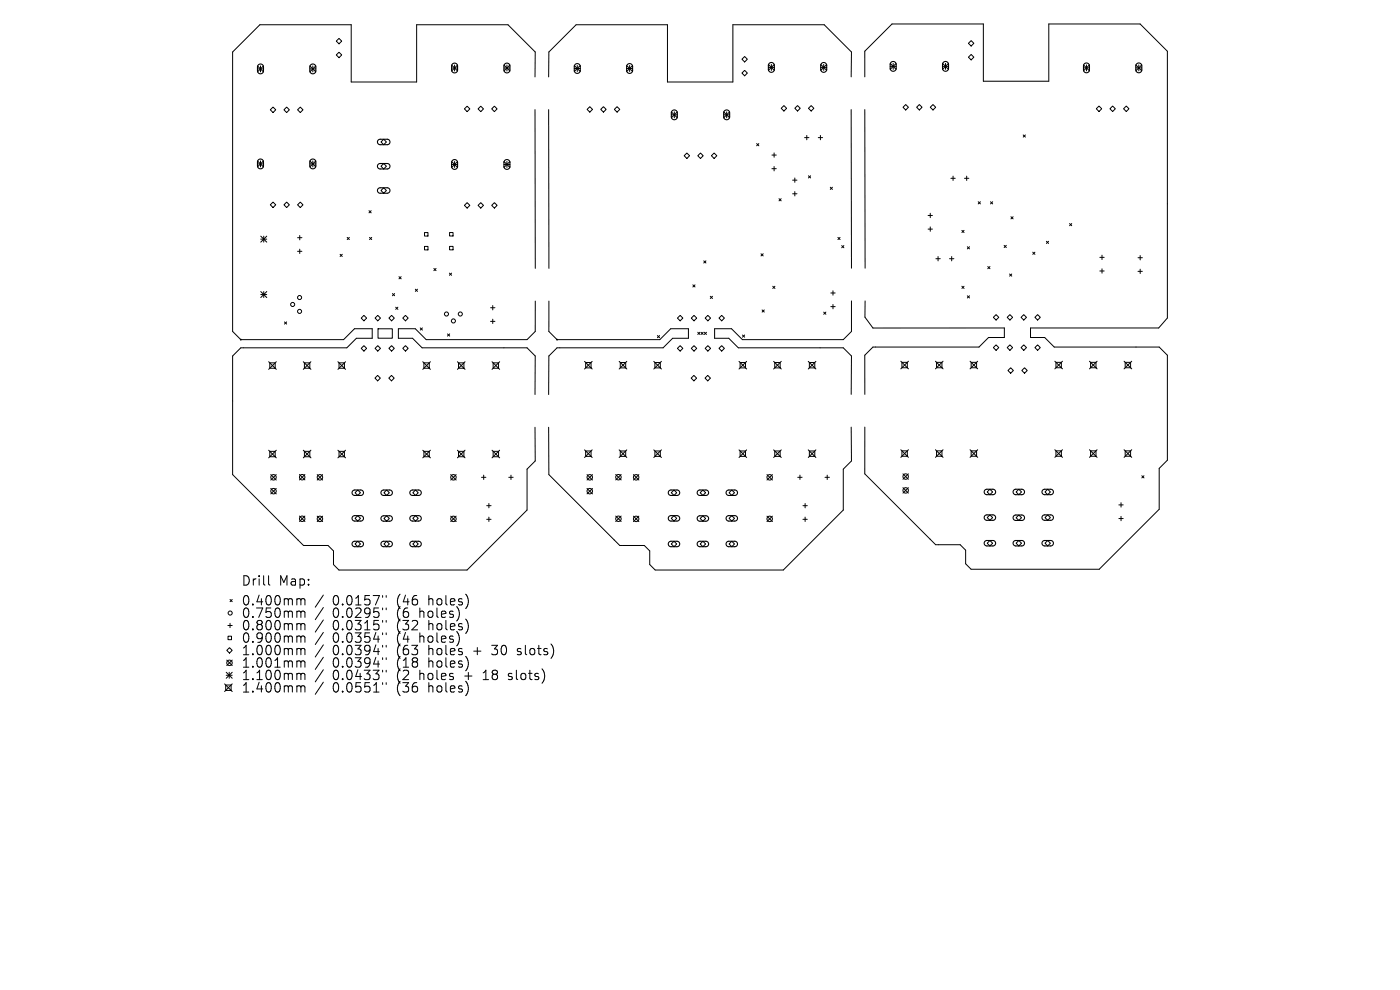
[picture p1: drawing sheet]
<svg xmlns="http://www.w3.org/2000/svg" width="297mm" height="210mm" viewBox="0 0 297 210" stroke-linecap="round" stroke-linejoin="round" font-family="sans-serif">
<defs><g id="words">
<g font-size="2.8">
<text x="51.3" y="124.5">Drill</text>
<text x="59.2" y="124.5">Map:</text>
<text x="51.3" y="128.7">0.400mm</text>
<text x="51.3" y="131.3">0.750mm</text>
<text x="70.5" y="128.7">0.0157&quot;</text>
<text x="70.5" y="131.3">0.0295&quot;</text>
<text x="84.1" y="128.7">(46</text>
<text x="84.1" y="131.3">(6</text>
<text x="89" y="131.3">holes)</text>
<text x="90.9" y="128.7">holes)</text>
<text x="51.3" y="133.9">0.800mm</text>
<text x="51.3" y="136.6">0.900mm</text>
<text x="70.5" y="133.9">0.0315&quot;</text>
<text x="70.5" y="136.6">0.0354&quot;</text>
<text x="84.1" y="133.9">(32</text>
<text x="84.1" y="136.6">(4</text>
<text x="89" y="136.6">holes)</text>
<text x="90.9" y="133.9">holes)</text>
<text x="51.3" y="139.2">1.000mm</text>
<text x="51.3" y="141.9">1.001mm</text>
<text x="70.5" y="139.2">0.0394&quot;</text>
<text x="70.5" y="141.9">0.0394&quot;</text>
<text x="84.1" y="139.2">(63</text>
<text x="84.1" y="141.9">(18</text>
<text x="90.9" y="139.2">holes</text>
<text x="90.9" y="141.9">holes)</text>
<text x="100.5" y="139.2">+</text>
<text x="104.6" y="139.2">30</text>
<text x="110.1" y="139.2">slots)</text>
<text x="51.3" y="144.5">1.100mm</text>
<text x="51.3" y="147.1">1.400mm</text>
<text x="70.5" y="144.5">0.0433&quot;</text>
<text x="70.5" y="147.1">0.0551&quot;</text>
<text x="84.1" y="144.5">(2</text>
<text x="84.1" y="147.1">(36</text>
<text x="89" y="144.5">holes</text>
<text x="90.9" y="147.1">holes)</text>
<text x="98.6" y="144.5">+</text>
<text x="102.7" y="144.5">18</text>
<text x="108.2" y="144.5">slots)</text>
</g>
</g></defs>
<g fill="none" stroke="#000" stroke-width=".21">
<path d="M54.6 14l1.3 1.3M54.6 14.6h1.3M55.3 14v1.3M55.9 14l-1.3 1.3M65.7 14.6h1.3M65.7 14l1.3 1.3M66.4 14v1.3M67 14l-1.3 1.3M71.3 11.7l.6-.6 .6 .6-.6 .5zM71.9 8.1l.6 .6-.6 .6-.6-.6zM95.8 13.8l1.3 1.3M95.8 14.4h1.3"/>
<path d="M96.4 13.8v1.3M97.1 13.8l-1.3 1.3M106.9 14.4h1.3M106.9 13.8l1.3 1.3M107.5 13.8v1.3M108.2 13.8l-1.3 1.3M113.5 16.3v-5.3l-5.7-5.8h-19.4v12.2h-13.9v-12.2h-19.4l-5.8 5.8v59.3l1.8 1.7h21.8l2.3-2.3h3.8v2.1h-3.4l-2 2h-22.5l-1.8 1.7v25.2l15.1 15h5.2l1.1 1.2v2.9l1.2 1.1h27.2l12.7-12.7v-8.7l1.7-1.7v-7.2M121.8 13.9l1.3 1.3M121.8 14.5h1.3M122.5 13.9v1.3M123.1 13.9l-1.3 1.3M132.9 14.5h1.3"/>
<path d="M132.9 13.9l1.3 1.3M133.6 13.9v1.3M134.2 13.9l-1.3 1.3M157.4 12.6l.6-.6 .6 .6-.6 .5zM157.4 15.5l.6-.6 .6 .6-.6 .6zM163 13.7l1.3 1.2M163 14.3h1.3M163.6 13.7v1.2M164.3 13.7l-1.3 1.2M174.1 14.3h1.3M174.1 13.7l1.3 1.2M174.7 13.7v1.2"/>
<path d="M175.4 13.7l-1.3 1.2M180.6 16.3v-5.3l-5.7-5.8h-19.4v12.2h-13.9v-12.2h-19.4l-5.8 5.8v5.3M183.5 16.3v-5.4l5.7-5.8h19.4v12.1h13.9v-12.1h19.4l5.8 5.8v56.6l-1.9 2.1h-27.2v2h3l2.1 2h22.2l1.8 1.8v22.2l-1.8 1.8v8.6l-12.7 12.8h-27.2l-1.1-1.2v-2.9l-1.2-1.1h-5.2l-15-15.1v-9.9M188.8 13.4l1.3 1.3M188.8 14.1h1.3M189.5 13.4v1.3M190.1 13.4l-1.3 1.3M200 14.1h1.2M200 13.4l1.2 1.3M200.6 13.4v1.3M201.2 13.4l-1.2 1.3M205.4 9.2l.6-.6 .6 .6-.6 .6z"/>
<path d="M206 11.6l.6 .5-.6 .6-.6-.6zM229.9 13.8l1.2 1.2M229.9 14.4h1.2M230.5 13.8v1.2M231.1 13.8l-1.2 1.2M241 14.4h1.2M241 13.8l1.2 1.2M241.6 13.8v1.2M242.2 13.8l-1.2 1.2M54.6 34.1l1.3 1.3M54.6 34.8h1.3M55.3 34.1v1.3"/>
<path d="M55.9 34.1l-1.3 1.3M57.9 22.7l.6 .6-.6 .6-.6-.6zM60.8 22.7l.6 .6-.6 .6-.6-.6zM63.7 22.7l.6 .6-.6 .6-.6-.6zM65.7 34.8h1.3M65.7 34.1l1.3 1.3M66.4 34.1v1.3M67 34.1l-1.3 1.3M80.8 30.1l.6-.6 .6 .6-.6 .6zM80.8 35.3l.6-.6 .6 .6-.6 .5zM95.8 34.3l1.3 1.2M95.8 34.9h1.3"/>
<path d="M96.4 34.3v1.2M97.1 34.3l-1.3 1.2M98.5 23.1l.6-.6 .6 .6-.6 .6zM101.4 23.1l.6-.6 .6 .6-.6 .6zM104.3 23.1l.6-.6 .6 .6-.6 .6zM106.9 34.9h1.3M106.9 34.3l1.3 1.2M107.5 34.3v1.2M108.2 34.3l-1.3 1.2M113.5 23.3l.1 33.6M116.4 23.3v33.6M124.5 23.2l.6-.6 .6 .6-.6 .6z"/>
<path d="M127.4 23.2l.6-.6 .6 .6-.6 .6zM130.3 23.2l.6-.6 .6 .6-.6 .6zM142.4 23.7l1.3 1.3M142.4 24.4h1.3M143.1 23.7v1.3M143.7 23.7l-1.3 1.3M145.7 32.5l.6 .5-.6 .6-.6-.6zM148.6 32.5l.6 .5-.6 .6-.6-.6zM151.5 32.5l.6 .5-.6 .6-.6-.6zM153.5 24.4h1.3M153.5 23.7l1.3 1.3M154.2 23.7v1.3"/>
<path d="M154.8 23.7l-1.3 1.3M160.5 30.5l.5 .4M161 30.5l-.5 .4M163.8 32.9h.9M163.8 35.8h.9M164.2 32.4v1M164.2 35.3v.9M165.7 23l.6-.6 .6 .6-.6 .6zM168.2 38.2h.9M168.6 23l.6-.6 .6 .6-.6 .6zM168.6 37.8v.9M170.7 29.2h.9"/>
<path d="M171.2 28.7v1M171.5 23l.6-.6 .6 .6-.6 .6zM171.5 37.3l.5 .5M172 37.3l-.5 .5M173.6 29.2h.9M174 28.7v1M176.1 39.7l.5 .5M176.6 39.7l-.5 .5M180.6 23.2v33.7M183.5 23.2v33.7M192.1 22.2l.6 .6-.6 .5-.5-.5zM195 22.2l.6 .6-.6 .5-.5-.5z"/>
<path d="M197.9 22.2l.6 .6-.6 .5-.6-.5zM201.7 37.8h.9M202.2 37.4v.9M204.6 37.8h.9M205.1 37.4v.9M217.1 28.6l.4 .5M217.5 28.6l-.4 .5M233.1 22.5l.6 .6-.6 .6-.5-.6zM236 22.5l.6 .6-.6 .6-.5-.6zM238.9 22.5l.6 .6-.6 .6-.5-.6zM55.3 50.1l1.3 1.3M55.3 50.7h1.3"/>
<path d="M56 50.1v1.3M56.6 50.1l-1.3 1.3M57.9 42.9l.6 .5-.6 .6-.6-.6zM60.8 42.9l.6 .5-.6 .6-.6-.6zM63.1 50.4h1M63.1 53.3h1M63.6 50v.9M63.6 52.8v1M63.7 42.9l.6 .5-.6 .6-.6-.6zM72.1 53.9l.5 .5M72.6 53.9l-.5 .5M73.7 50.4l.4 .4"/>
<path d="M74.1 50.4l-.4 .4M78.3 44.7l.4 .5M78.4 50.4l.5 .4M78.7 44.7l-.4 .5M78.9 50.4l-.5 .4M80.8 40.4l.6-.6 .6 .6-.6 .6zM84.6 58.7l.5 .5M85.1 58.7l-.5 .5M90.1 49.3h.7v.8h-.7zM90.1 52.3h.7v.7h-.7zM92 57l.5 .4M92.5 57l-.5 .4"/>
<path d="M95.3 57.9l.5 .5M95.4 49.3h.7v.8h-.7zM95.4 52.3h.7v.7h-.7zM95.8 57.9l-.5 .5M98.5 43.6l.6-.6 .6 .6-.6 .5zM101.4 43.6l.6-.6 .6 .6-.6 .5zM104.3 43.6l.6-.6 .6 .6-.6 .5zM149.3 55.3l.5 .5M149.8 55.3l-.5 .5M161.4 53.8l.5 .5M161.9 53.8l-.5 .5M165.3 42.1l.4 .5"/>
<path d="M165.7 42.1l-.4 .5M168.2 41.1h.9M168.6 40.6v1M177.8 50.4l.4 .4M178.2 50.4l-.4 .4M178.6 52.1l.4 .5M179 52.1l-.4 .5M196.9 45.7h.9M196.9 48.6h.9M197.3 45.2v1M197.3 48.1v1M198.5 54.9h1"/>
<path d="M199 54.4v.9M201.4 54.9h1M201.9 54.4v.9M204.1 48.9l.4 .4M204.5 48.9l-.4 .4M205.2 52.3l.5 .5M205.7 52.3l-.5 .5M207.5 42.8l.5 .5M208 42.8l-.5 .5M209.6 56.5l.4 .5M210 56.5l-.4 .5M210.1 42.8l.5 .5"/>
<path d="M210.6 42.8l-.5 .5M213 52l.5 .5M213.5 52l-.5 .5M214.2 58.1l.4 .5M214.5 46l.4 .4M214.6 58.1l-.4 .5M214.9 46l-.4 .4M219.1 53.5l.5 .5M219.6 53.5l-.5 .5M222 51.2l.4 .4M222.4 51.2l-.4 .4M226.9 47.4l.5 .5"/>
<path d="M227.4 47.4l-.5 .5M233.3 54.6h.9M233.3 57.5h.9M233.8 54.1v1M233.8 57v.9M241.4 54.7h.9M241.4 57.6h.9M241.9 54.2v.9M241.9 57.1v.9M55.3 61.8l1.3 1.3M55.3 62.5h1.3M56 61.8v1.3"/>
<path d="M56.6 61.8l-1.3 1.3M57 76.7l1.6 1.7M57.2 77h1.2v1.1h-1.2zM58.6 76.7l-1.6 1.7M60.3 68.3l.5 .5M60.8 68.3l-.5 .5M64.3 76.7l1.7 1.7M64.6 77h1.1v1.1h-1.1zM66 76.7l-1.7 1.7M71.7 76.7l1.6 1.7M71.9 77h1.2v1.1h-1.2zM73.3 76.7l-1.6 1.7"/>
<path d="M76.6 67.5l.6-.6 .6 .6-.6 .6zM76.6 73.9l.6-.6 .6 .6-.6 .6zM79.6 67.5l.5-.6 .6 .6-.6 .6zM79.6 73.9l.5-.6 .6 .6-.6 .6zM80.2 69.7h3v2h-3zM82.5 67.5l.6-.6 .6 .6-.6 .6zM82.5 73.9l.6-.6 .6 .6-.6 .6zM83.3 62.3l.4 .4M83.7 62.3l-.4 .4M83.9 65.2l.5 .4M84.4 65.2l-.5 .4M85.4 67.5l.6-.6 .6 .6-.6 .6z"/>
<path d="M85.4 73.9l.6-.6 .6 .6-.6 .6zM88.1 61.3l.5 .5M88.6 61.3l-.5 .5M89.2 69.6l.4 .4M89.6 69.6l-.4 .4M89.7 76.7l1.6 1.7M89.9 77h1.2v1.1h-1.2zM91.3 76.7l-1.6 1.7M94.9 70.8l.5 .5M95.4 70.8l-.5 .5M97 76.7l1.7 1.7M97.3 77h1.1v1.1h-1.1z"/>
<path d="M98.7 76.7l-1.7 1.7M104.1 65.3h.9M104.1 68.2h.9M104.4 76.7l1.6 1.7M104.5 64.8v.9M104.5 67.7v.9M104.6 77h1.2v1.1h-1.2zM106 76.7l-1.6 1.7M113.6 63.9l-.1 6.4-1.7 1.7h-21.4l-2.3-2.3h-3.6v2.1h3l2 2h22.3l1.7 1.7v8.2M116.4 63.9v6.4l1.8 1.7h21.8l2.3-2.3h3.7v2.1h-3.3l-2 2h-22.5l-1.8 1.7v8.2M124 76.7l1.6 1.6M124.2 76.9h1.2v1.1h-1.2z"/>
<path d="M125.6 76.7l-1.6 1.6M131.4 76.7l1.6 1.6M131.6 76.9h1.1v1.1h-1.1zM133 76.7l-1.6 1.6M138.7 76.7l1.6 1.6M138.9 76.9h1.2v1.1h-1.2zM139.5 71.2l.4 .4M139.9 71.2l-.4 .4M140.3 76.7l-1.6 1.6M143.7 67.5l.6-.6 .6 .6-.6 .6zM143.7 73.9l.6-.6 .6 .6-.6 .6zM146.7 67.5l.5-.6 .6 .6-.6 .6z"/>
<path d="M146.7 73.9l.5-.6 .6 .6-.6 .6zM147 60.4l.4 .5M147.4 60.4l-.4 .5M148 70.5l.5 .4M148.5 70.5l-.5 .4M148.7 70.5l.5 .4M149.2 70.5l-.5 .4M149.4 70.5l.5 .4M149.6 67.5l.6-.6 .5 .6-.5 .6zM149.6 73.9l.6-.6 .5 .6-.5 .6zM149.9 70.5l-.5 .4M150.7 62.9l.4 .4"/>
<path d="M151.1 62.9l-.4 .4M153.1 66.9l.6 .6-.6 .6-.6-.6zM153.1 73.3l.6 .6-.6 .6-.6-.6zM156.8 76.7l1.6 1.6M157 76.9h1.2v1.1h-1.2zM157.5 71.1l.5 .4M158 71.1l-.5 .4M158.4 76.7l-1.6 1.6M161.7 65.7l.4 .5M162.1 65.7l-.4 .5M163.9 60.7l.5 .5M164.1 76.7l1.6 1.6"/>
<path d="M164.4 76.9h1.1v1.1h-1.1zM164.4 60.7l-.5 .5M165.7 76.7l-1.6 1.6M171.5 76.7l1.6 1.6M171.7 76.9h1.1v1.1h-1.1zM173.1 76.7l-1.6 1.6M174.7 66.2l.5 .5M175.2 66.2l-.5 .5M176.3 62.2h.9M176.3 65h.9M176.7 61.7v.9M176.7 64.6v.9"/>
<path d="M180.6 63.8v6.5l-1.7 1.7h-21.4l-2.3-2.3h-3.6v2.1h3l2 2h22.3l1.7 1.7v8.2M183.5 63.8v3.5l1.7 2.3h27.9v2h-3.4l-2 2h-22.5l-1.7 1.8v8.3M191.1 76.6l1.6 1.6M191.3 76.9h1.2v1.1h-1.2zM192.7 76.6l-1.6 1.6M198.4 76.6l1.7 1.6M198.7 76.9h1.1v1.1h-1.1zM200.1 76.6l-1.7 1.6M204.1 60.7l.4 .5M204.5 60.7l-.4 .5M205.2 62.7l.5 .5M205.7 62.7l-.5 .5"/>
<path d="M205.8 76.6l1.6 1.6M206 76.9h1.2v1.1h-1.2zM207.4 76.6l-1.6 1.6M210.7 67.3l.6-.6 .6 .6-.6 .6zM210.7 73.7l.6-.5 .6 .5-.6 .6zM213.8 78.6l.6-.6 .6 .6-.6 .6zM214.2 66.7l.6 .6-.6 .6-.5-.6zM214.2 73.2l.6 .5-.6 .6-.5-.6zM216.6 67.3l.6-.6 .6 .6-.6 .6zM216.6 73.7l.6-.5 .6 .5-.6 .6zM216.8 78.6l.5-.6 .6 .6-.6 .6zM219.5 67.3l.6-.6 .6 .6-.6 .6z"/>
<path d="M219.5 73.7l.6-.5 .6 .5-.6 .6zM223.8 76.6l1.6 1.6M224 76.9h1.2v1.1h-1.2zM225.4 76.6l-1.6 1.6M231.1 76.6l1.6 1.6M231.4 76.9h1.1v1.1h-1.1zM232.7 76.6l-1.6 1.6M238.5 76.6l1.6 1.6M238.7 76.9h1.2v1.1h-1.2zM240.1 76.6l-1.6 1.6M57 95.5l1.6 1.6M57.2 95.7h1.2v1.2h-1.2z"/>
<path d="M58.6 95.5l-1.6 1.6M64.3 95.5l1.7 1.6M64.6 95.7h1.1v1.2h-1.1zM66 95.5l-1.7 1.6M71.7 95.5l1.6 1.6M71.9 95.7h1.2v1.2h-1.2zM73.3 95.5l-1.6 1.6M79.5 80.2l.6-.6 .6 .6-.6 .6zM82.5 80.2l.6-.6 .5 .6-.5 .6zM89.7 95.5l1.6 1.6M89.9 95.7h1.2v1.2h-1.2zM91.3 95.5l-1.6 1.6"/>
<path d="M97 95.5l1.7 1.6M97.3 95.7h1.1v1.2h-1.1zM98.7 95.5l-1.7 1.6M104.4 95.5l1.6 1.6M104.6 95.7h1.2v1.2h-1.2zM106 95.5l-1.6 1.6M124 95.4l1.6 1.6M124.2 95.7h1.2v1.1h-1.2zM125.6 95.4l-1.6 1.6M131.4 95.4l1.6 1.6M131.6 95.7h1.1v1.1h-1.1zM133 95.4l-1.6 1.6"/>
<path d="M138.7 95.4l1.6 1.6M138.9 95.7h1.2v1.1h-1.2zM140.3 95.4l-1.6 1.6M146.6 80.2l.6-.6 .6 .6-.6 .6zM149.6 80.2l.5-.6 .6 .6-.6 .6zM156.8 95.4l1.6 1.6M157 95.7h1.2v1.1h-1.2zM158.4 95.4l-1.6 1.6M164.1 95.4l1.6 1.6M164.4 95.7h1.1v1.1h-1.1zM165.7 95.4l-1.6 1.6M171.5 95.4l1.6 1.6"/>
<path d="M171.7 95.7h1.1v1.1h-1.1zM173.1 95.4l-1.6 1.6M180.6 90.6v7.2l-1.7 1.7v8.7l-12.7 12.7h-27.2l-1.2-1.1v-2.9l-1.1-1.2h-5.2l-15.1-15v-10.1M191.1 95.4l1.6 1.6M191.3 95.6h1.2v1.2h-1.2zM192.7 95.4l-1.6 1.6M198.4 95.4l1.7 1.6M198.7 95.6h1.1v1.2h-1.1zM200.1 95.4l-1.7 1.6M205.8 95.4l1.6 1.6M206 95.6h1.2v1.2h-1.2zM207.4 95.4l-1.6 1.6"/>
<path d="M223.8 95.4l1.6 1.6M224 95.6h1.2v1.2h-1.2zM225.4 95.4l-1.6 1.6M231.1 95.4l1.6 1.6M231.4 95.6h1.1v1.2h-1.1zM232.7 95.4l-1.6 1.6M238.5 95.4l1.6 1.6M238.7 95.6h1.2v1.2h-1.2zM240.1 95.4l-1.6 1.6M57.4 100.7l1.2 1.1M57.4 103.6l1.2 1.2M58.6 100.7l-1.2 1.1"/>
<path d="M58.6 103.6l-1.2 1.2M63.5 100.7l1.2 1.1M63.5 109.5l1.2 1.1M64.7 100.7l-1.2 1.1M64.7 109.5l-1.2 1.1M67.3 100.7l1.1 1.1M67.3 109.5l1.1 1.1M68.4 100.7l-1.1 1.1M68.4 109.5l-1.1 1.1M75.3 110l.6-.6 .6 .6-.6 .5zM75.3 115.4l.6-.6 .6 .6-.6 .6zM75.9 103.9l.6 .6-.6 .6-.6-.6z"/>
<path d="M81.4 104.5l.6-.6 .6 .6-.6 .6zM81.4 110l.6-.6 .6 .6-.6 .6zM81.4 115.4l.6-.6 .6 .6-.6 .6zM87.6 104.5l.6-.6 .5 .6-.5 .6zM87.6 110l.6-.6 .5 .6-.5 .5zM87.6 115.4l.6-.6 .5 .6-.5 .6zM95.6 100.7l1.2 1.1M95.6 109.5l1.2 1.1M96.8 100.7l-1.2 1.1M96.8 109.5l-1.2 1.1M102.2 101.3h.9M102.6 100.8v.9"/>
<path d="M103.3 107.3h.9M103.3 110.2h.9M103.7 106.8v.9M103.7 109.7v.9M107.9 101.3h1M108.4 100.8v.9M124.5 103.6l1.2 1.2M124.5 100.7l1.2 1.1M125.7 100.7l-1.2 1.1M125.7 103.6l-1.2 1.2M130.6 100.7l1.2 1.1M130.6 109.5l1.2 1.1"/>
<path d="M131.8 100.7l-1.2 1.1M131.8 109.5l-1.2 1.1M134.4 100.7l1.1 1.1M134.4 109.5l1.1 1.1M135.5 100.7l-1.1 1.1M135.5 109.5l-1.1 1.1M142.4 104.5l.6-.6 .6 .6-.6 .6zM142.4 110l.6-.6 .6 .6-.6 .5zM142.4 115.4l.6-.6 .6 .6-.6 .6zM148.5 110l.6-.6 .6 .6-.6 .6zM148.5 115.4l.6-.6 .6 .6-.6 .6zM149.1 103.9l.6 .6-.6 .6-.6-.6z"/>
<path d="M154.7 104.5l.5-.6 .6 .6-.6 .6zM154.7 110l.5-.6 .6 .6-.6 .5zM154.7 115.4l.5-.6 .6 .6-.6 .6zM162.7 100.7l1.2 1.1M162.7 109.5l1.2 1.1M163.9 100.7l-1.2 1.1M163.9 109.5l-1.2 1.1M169.2 101.3h1M169.7 100.8v.9M170.3 107.3h1M170.3 110.2h1M170.8 106.8v.9"/>
<path d="M170.8 109.7v.9M175 101.3h.9M175.5 100.8v.9M191.6 103.5l1.1 1.1M191.6 100.5l1.1 1.2M192.7 100.5l-1.1 1.2M192.7 103.5l-1.1 1.1M210 103.8l.6 .6-.6 .5-.6-.5zM210 109.2l.6 .6-.6 .6-.6-.6zM210 114.7l.6 .5-.6 .6-.6-.6zM215.6 104.4l.5-.6 .6 .6-.6 .5zM215.6 109.8l.5-.6 .6 .6-.6 .6z"/>
<path d="M215.6 115.2l.5-.5 .6 .5-.6 .6zM221.7 104.4l.6-.6 .5 .6-.5 .5zM221.7 109.8l.6-.6 .5 .6-.5 .6zM221.7 115.2l.6-.5 .5 .5-.5 .6zM237.4 107.1h.9M237.4 110h.9M237.8 106.6v1M237.8 109.5v1M242.2 100.9l.5 .5M242.7 100.9l-.5 .5M48.3 132.7h1M48.4 135h.7v.7h-.7z"/>
<path d="M48.7 137.4l.6 .6-.6 .5-.6-.5zM48.8 127.2l.5 .4M48.8 132.2v.9M49.3 127.2l-.5 .4M57 122.1v1.7l.3 .3M63.5 127l.3 .3M63.5 129.6l.3 .3M63.5 132.3l.3 .3M63.5 134.9l.3 .3M63.5 137.6l.3 .2M63.8 127.3v1M63.8 129.9v1.1"/>
<path d="M63.8 132.6v1M63.8 135.2v1M63.8 137.8v1.1M63.8 127.3l.3-.3 .5 .1 .1 1.2M63.8 129.9l.3-.3 .5 .1 .1 1.3M63.8 132.6l.3-.3 .5 .1 .1 1.2M63.8 135.2l.3-.3 .5 .1 .1 1.2M63.8 137.8l.3-.2 .5 .1 .1 1.2M68.6 126.2l-1.7 2.6M68.6 128.9l-1.7 2.5M68.6 131.5l-1.7 2.6M68.6 134.2l-1.7 2.5"/>
<path d="M68.6 136.8l-1.7 2.6M68.6 139.4l-1.7 2.6M81.2 126.3v.4M81.2 129v.4M81.2 131.6v.4M81.2 134.2v.4M81.2 136.9v.4M81.2 139.5v.4M81.9 126.3v.4M81.9 129v.4M81.9 131.6v.4M81.9 134.2v.4"/>
<path d="M81.9 136.9v.4M81.9 139.5v.4M97.5 130l-.1 .9M97.5 135.3l-.1 .9M99.3 126.9v1.3M99.3 132.2v1.3M47.6 145.1l1.7 1.6M47.9 145.3h1.1v1.2h-1.1zM48 142.6l1.3 1.3M48 143.2h1.3M48.1 140l1.2 1.2M48.6 142.6v1.3"/>
<path d="M49.3 145.1l-1.7 1.6M49.3 140l-1.2 1.2M49.3 142.6l-1.3 1.3M63.5 140.2l.3 .3M63.5 142.8l.3 .3M63.5 145.5l.3 .3M63.8 140.5v1M63.8 143.1v1.1M63.8 145.8v1M63.8 140.5l.3-.3 .5 .1 .1 1.2M63.8 143.1l.3-.3 .5 .1 .1 1.3M63.8 145.8l.3-.3 .5 .1 .1 1.2"/>
<path d="M68.6 142.1l-1.7 2.5M68.6 144.7l-1.7 2.6M81.2 142.2v.4M81.2 144.8v.4M81.9 142.2v.4M81.9 144.8v.4M99.3 140.1v1.3M99.3 145.4v1.3"/>
<circle cx="62.1" cy="64.6" r=".43"/>
<circle cx="63.6" cy="63.1" r=".43"/>
<circle cx="63.6" cy="66.1" r=".43"/>
<circle cx="94.7" cy="66.6" r=".43"/>
<circle cx="96.2" cy="68.1" r=".43"/>
<circle cx="97.7" cy="66.6" r=".43"/>
<circle cx="58" cy="101.3" r=".58"/>
<circle cx="58" cy="104.2" r=".58"/>
<circle cx="64.1" cy="101.2" r=".58"/>
<circle cx="64.1" cy="110" r=".58"/>
<circle cx="67.9" cy="101.3" r=".58"/>
<circle cx="67.9" cy="110.1" r=".58"/>
<circle cx="96.2" cy="101.3" r=".58"/>
<circle cx="96.2" cy="110.1" r=".58"/>
<circle cx="125.1" cy="101.3" r=".58"/>
<circle cx="125.1" cy="104.2" r=".58"/>
<circle cx="131.2" cy="101.2" r=".58"/>
<circle cx="131.2" cy="110" r=".58"/>
<circle cx="135" cy="101.3" r=".58"/>
<circle cx="135" cy="110.1" r=".58"/>
<circle cx="163.3" cy="101.3" r=".58"/>
<circle cx="163.3" cy="110.1" r=".58"/>
<circle cx="192.1" cy="101.1" r=".58"/>
<circle cx="192.1" cy="104" r=".58"/>
<circle cx="48.8" cy="130" r=".43"/>
<circle cx="48.7" cy="140.6" r=".58"/>
</g>
<g fill="#000" stroke="#000" stroke-width=".21">
<circle cx="51.1" cy="72" r=".09"/>
<circle cx="118.2" cy="72" r=".09"/>
</g>
<g fill="none" stroke="#000" stroke-width=".23">
<path d="M54.8 13.8l.6-.2 .5 .4v1.2l-.4 .4h-.5l-.3-.4-.1-1zM65.9 13.8l.6-.2 .5 .4v1.2l-.4 .4h-.5l-.3-.4-.1-1zM96 13.6l.6-.2 .4 .4 .1 1.2-.4 .4h-.5l-.4-.4v-1zM107.1 13.6l.6-.2 .4 .4 .1 1.2-.4 .4h-.5l-.4-.4v-1zM122 13.7l.6-.2 .5 .4v1.2l-.4 .4h-.5l-.3-.3-.1-1.1zM133.1 13.7l.6-.2 .5 .4v1.2l-.4 .4h-.5l-.3-.3-.1-1.1zM163.2 13.4l.6-.1 .4 .4 .1 1.2-.4 .4h-.5l-.4-.4v-1.1zM174.3 13.4l.6-.1 .4 .4 .1 1.2-.4 .4h-.5l-.4-.4v-1.1zM189 13.2l.6-.1 .5 .4v1.1l-.4 .5h-.5l-.3-.4-.1-1.1zM200.1 13.2l.7-.1 .4 .4v1.1l-.4 .5h-.5l-.3-.4v-1.1zM230 13.5l.7-.1 .4 .4v1.2l-.4 .4h-.5l-.3-.4v-1.1zM241.1 13.5l.7-.1 .4 .4v1.2l-.4 .4h-.5l-.3-.4v-1.1z"/>
<path d="M54.8 33.9l.6-.1 .5 .4v1.1l-.4 .5h-.5l-.3-.4-.1-1.1zM65.9 33.9l.6-.1 .5 .4v1.1l-.4 .5h-.5l-.3-.4-.1-1.1zM80.2 29.7l.4-.2h1.7l.3 .3 .1 .4-.4 .5h-1.8l-.4-.4zM80.2 34.9l.4-.2h1.7l.3 .2 .1 .5-.4 .4h-1.8l-.4-.4zM96 34l.6-.1 .4 .4 .1 1.2-.4 .4h-.5l-.4-.4v-1.1zM107.1 34l.6-.1 .4 .4 .1 1.2-.4 .4h-.5l-.4-.4v-1.1zM142.6 23.5l.6-.2 .5 .4v1.2l-.4 .5-.5-.1-.3-.3-.1-1.1zM153.7 23.5l.6-.2 .5 .4v1.2l-.4 .5-.5-.1-.3-.3-.1-1.1zM80.2 40l.4-.2h1.7l.3 .3 .1 .4-.4 .5h-1.8l-.4-.4zM74.9 104.1l.3-.2 1.5 .1 .3 .2 .1 .5-.5 .4h-1.5l-.4-.4zM74.9 109.5l.3-.1h1.5l.3 .3 .1 .4-.5 .4h-1.5l-.4-.4zM74.9 115l.3-.2h1.5l.3 .3 .1 .4-.5 .5h-1.5l-.4-.5z"/>
<path d="M81 104.1l.3-.2 1.5 .1 .4 .2v.5l-.4 .4h-1.6l-.4-.4zM81 109.6l.3-.2h1.5l.4 .3v.4l-.4 .5-1.6-.1-.4-.4zM81 115l.3-.2h1.5l.4 .3v.4l-.4 .5h-1.6l-.4-.5zM87.1 104.1l.4-.2 1.4 .1 .4 .2 .1 .5-.5 .4h-1.5l-.4-.4zM87.1 109.5l.4-.1h1.4l.4 .3 .1 .4-.5 .4h-1.5l-.4-.4zM87.1 115l.4-.2h1.4l.4 .3 .1 .4-.5 .5h-1.5l-.4-.5zM141.9 104.1l.4-.2 1.5 .1 .3 .2 .1 .5-.5 .4h-1.5l-.4-.4zM141.9 109.5l.4-.1h1.5l.3 .3 .1 .4-.5 .4h-1.5l-.4-.4zM141.9 115l.4-.2h1.5l.3 .3 .1 .4-.5 .5h-1.5l-.4-.5zM148.1 104.1l.3-.2 1.5 .1 .4 .2v.5l-.4 .4h-1.6l-.4-.4zM148.1 109.6l.3-.2h1.5l.4 .3v.4l-.4 .5-1.6-.1-.4-.4zM148.1 115l.3-.2h1.5l.4 .3v.4l-.4 .5h-1.6l-.4-.5z"/>
<path d="M154.2 104.1l.4-.2 1.4 .1 .4 .2v.5l-.4 .4h-1.5l-.5-.4zM154.2 109.5l.4-.1h1.4l.4 .3v.4l-.4 .4h-1.5l-.5-.4zM154.2 115l.4-.2h1.4l.4 .3v.4l-.4 .5h-1.5l-.5-.5zM209 104l.3-.2h1.5l.3 .3 .1 .4-.5 .4h-1.5l-.4-.4zM209 109.4l.3-.2h1.5l.3 .3 .1 .4-.5 .5h-1.5l-.4-.5zM209 114.8l.3-.1h1.5l.3 .2 .1 .5-.5 .4h-1.5l-.4-.4zM215.1 104l.3-.2h1.5l.4 .3v.4l-.4 .4h-1.6l-.4-.4zM215.1 109.4l.3-.2 1.5 .1 .4 .2v.5l-.4 .4h-1.6l-.4-.4zM215.1 114.8l.3-.1h1.5l.4 .2v.5l-.4 .4h-1.6l-.4-.4zM221.2 104l.4-.2h1.4l.4 .3 .1 .4-.5 .4h-1.5l-.4-.4zM221.2 109.4l.4-.2h1.4l.4 .3 .1 .4-.5 .5h-1.5l-.4-.5zM221.2 114.8l.4-.1h1.4l.4 .2 .1 .5-.5 .4h-1.5l-.4-.4z"/>
</g>
<use href="#words"/>
</svg>
